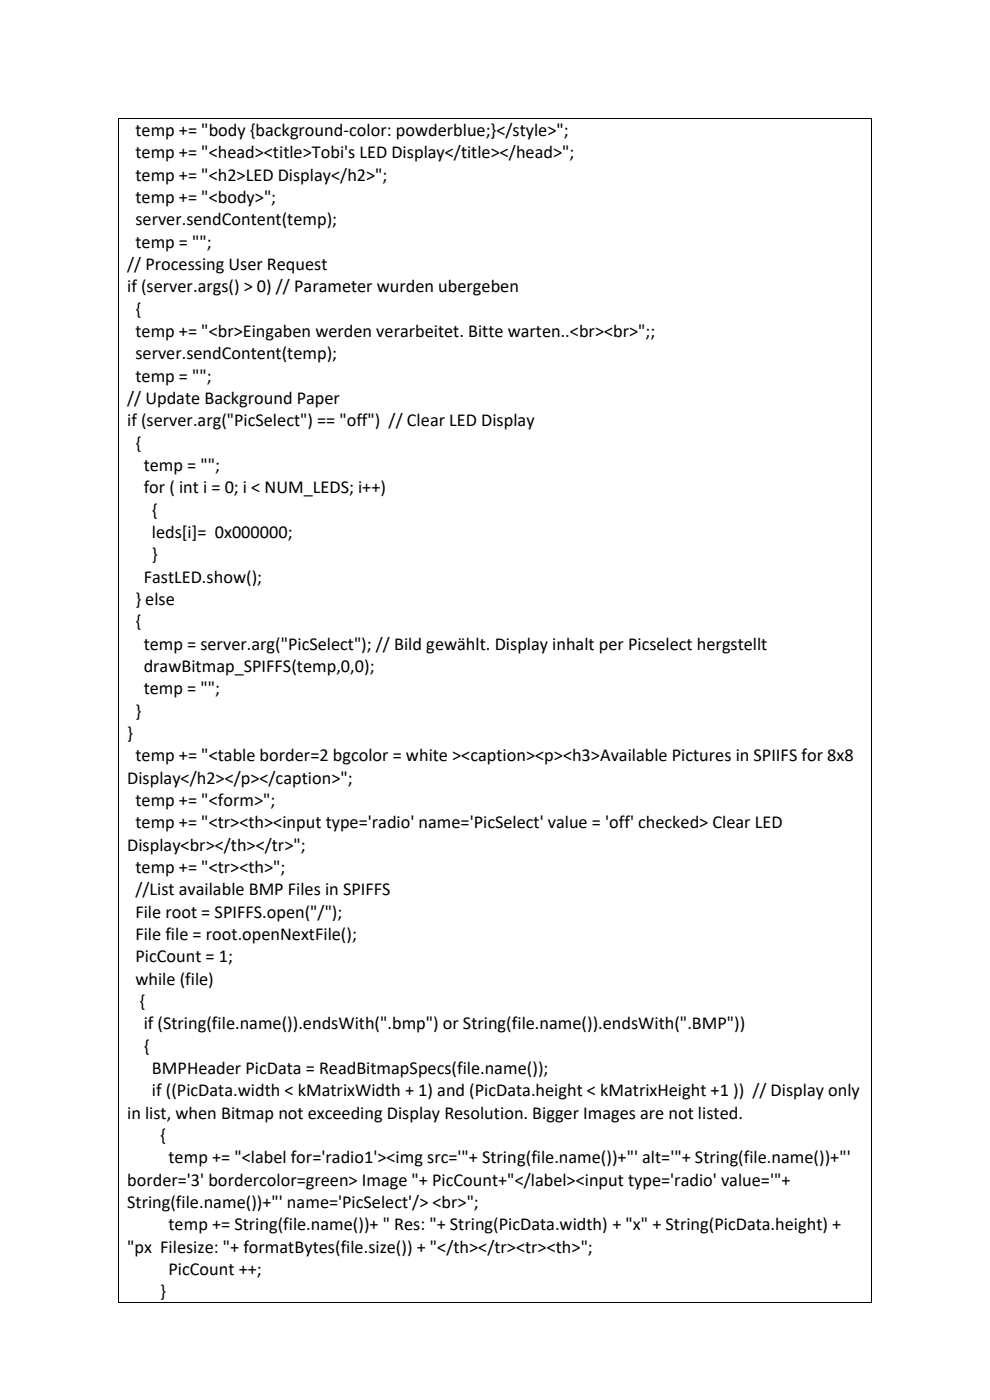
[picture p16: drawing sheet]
<svg xmlns="http://www.w3.org/2000/svg" width="210mm" height="297mm" viewBox="0 0 210 297" stroke-linecap="round" stroke-linejoin="round" font-family="sans-serif">
<defs><g id="words">
<g font-size="3.9">
<text x="28.7" y="28.9">temp += &quot;body {background-color: powderblue;}&lt;/style&gt;&quot;;</text>
<text x="28.7" y="33.6">temp += &quot;&lt;head&gt;&lt;title&gt;Tobi's LED Display&lt;/title&gt;&lt;/head&gt;&quot;;</text>
<text x="28.7" y="38.4">temp += &quot;&lt;h2&gt;LED Display&lt;/h2&gt;&quot;;</text>
<text x="28.7" y="43.1">temp += &quot;&lt;body&gt;&quot;;</text>
<text x="28.7" y="47.8">server.sendContent(temp);</text>
<text x="28.7" y="52.6">temp = &quot;&quot;;</text>
<text x="27" y="57.3">// Processing User Request</text>
<text x="27" y="62">if (server.args() &gt; 0) // Parameter wurden ubergeben</text>
<text x="28.7" y="66.8">{</text>
<text x="28.7" y="71.5">temp += &quot;&lt;br&gt;Eingaben werden verarbeitet. Bitte warten..&lt;br&gt;&lt;br&gt;&quot;;;</text>
<text x="28.7" y="76.2">server.sendContent(temp);</text>
<text x="28.7" y="81">temp = &quot;&quot;;</text>
<text x="27" y="85.7">// Update Background Paper</text>
<text x="27" y="90.4">if (server.arg(&quot;PicSelect&quot;) == &quot;off&quot;) // Clear LED Display</text>
<text x="28.7" y="95.2">{</text>
<text x="30.5" y="99.9">temp = &quot;&quot;;</text>
<text x="30.5" y="104.7">for ( int i = 0; i &lt; NUM_LEDS; i++)</text>
<text x="32.2" y="109.4">{</text>
<text x="32.2" y="118.9">}</text>
<text x="32.2" y="114.1">leds[i]= 0x000000;</text>
<text x="30.5" y="123.6">FastLED.show();</text>
<text x="28.7" y="128.4">} else</text>
<text x="28.7" y="133.1">{</text>
<text x="30.5" y="137.8">temp = server.arg(&quot;PicSelect&quot;); // Bild gewählt. Display inhalt per Picselect hergstellt</text>
<text x="30.5" y="142.6">drawBitmap_SPIFFS(temp,0,0);</text>
<text x="30.5" y="147.3">temp = &quot;&quot;;</text>
<text x="28.7" y="152">}</text>
<text x="27" y="156.8">}</text>
<text x="28.7" y="161.5">temp += &quot;&lt;table border=2 bgcolor = white &gt;&lt;caption&gt;&lt;p&gt;&lt;h3&gt;Available Pictures in SPIIFS for 8x8</text>
<text x="27" y="166.2">Display&lt;/h2&gt;&lt;/p&gt;&lt;/caption&gt;&quot;;</text>
<text x="28.7" y="171">temp += &quot;&lt;form&gt;&quot;;</text>
<text x="28.7" y="175.7">temp += &quot;&lt;tr&gt;&lt;th&gt;&lt;input type='radio' name='PicSelect' value = 'off' checked&gt; Clear LED</text>
<text x="27" y="180.4">Display&lt;br&gt;&lt;/th&gt;&lt;/tr&gt;&quot;;</text>
<text x="28.7" y="185.2">temp += &quot;&lt;tr&gt;&lt;th&gt;&quot;;</text>
<text x="28.7" y="189.9">//List available BMP Files in SPIFFS</text>
<text x="28.7" y="194.7">File root = SPIFFS.open(&quot;/&quot;);</text>
<text x="28.7" y="199.4">File file = root.openNextFile();</text>
<text x="28.7" y="204.1">PicCount = 1;</text>
<text x="28.7" y="208.9">while (file)</text>
<text x="29.6" y="213.6">{</text>
<text x="30.5" y="218.4">if (String(file.name()).endsWith(&quot;.bmp&quot;) or String(file.name()).endsWith(&quot;.BMP&quot;))</text>
<text x="30.5" y="223.1">{</text>
<text x="32.2" y="227.8">BMPHeader PicData = ReadBitmapSpecs(file.name());</text>
<text x="32.2" y="232.6">if ((PicData.width &lt; kMatrixWidth + 1) and (PicData.height &lt; kMatrixHeight +1 )) // Display only</text>
<text x="27" y="237.3">in list, when Bitmap not exceeding Display Resolution. Bigger Images are not listed.</text>
<text x="34" y="242">{</text>
<text x="27" y="251.5">border='3' bordercolor=green&gt; Image &quot;+ PicCount+&quot;&lt;/label&gt;&lt;input type='radio' value='&quot;+</text>
<text x="35.8" y="246.8">temp += &quot;&lt;label for='radio1'&gt;&lt;img src='&quot;+ String(file.name())+&quot;' alt='&quot;+ String(file.name())+&quot;'</text>
<text x="27" y="256.2">String(file.name())+&quot;' name='PicSelect'/&gt; &lt;br&gt;&quot;;</text>
<text x="35.8" y="261">temp += String(file.name())+ &quot; Res: &quot;+ String(PicData.width) + &quot;x&quot; + String(PicData.height) +</text>
<text x="27" y="265.7">&quot;px Filesize: &quot;+ formatBytes(file.size()) + &quot;&lt;/th&gt;&lt;/tr&gt;&lt;tr&gt;&lt;th&gt;&quot;;</text>
<text x="34" y="275.2">}</text>
<text x="35.7" y="270.5">PicCount ++;</text>
</g>
</g></defs>
<g fill="#000">
<path d="M25 25h.2v.2h-.2z" fill-rule="evenodd"/>
<path d="M25 25h.2v.2h-.2z" fill-rule="evenodd"/>
<path d="M184.8 25h.2v.2h-.2z" fill-rule="evenodd"/>
<path d="M184.8 25h.2v.2h-.2z" fill-rule="evenodd"/>
<path d="M25 276.2h.2v.2h-.2z" fill-rule="evenodd"/>
<path d="M25 276.2h.2v.2h-.2z" fill-rule="evenodd"/>
<path d="M184.8 276.2h.2v.2h-.2z" fill-rule="evenodd"/>
<path d="M184.8 276.2h.2v.2h-.2z" fill-rule="evenodd"/>
</g>
<path d="M25.1 25.2v251M25.2 25.1h159.6M184.9 25.2v251M25.2 276.3h159.6" fill="none" stroke="#000" stroke-width=".21"/>
<use href="#words"/>
</svg>
